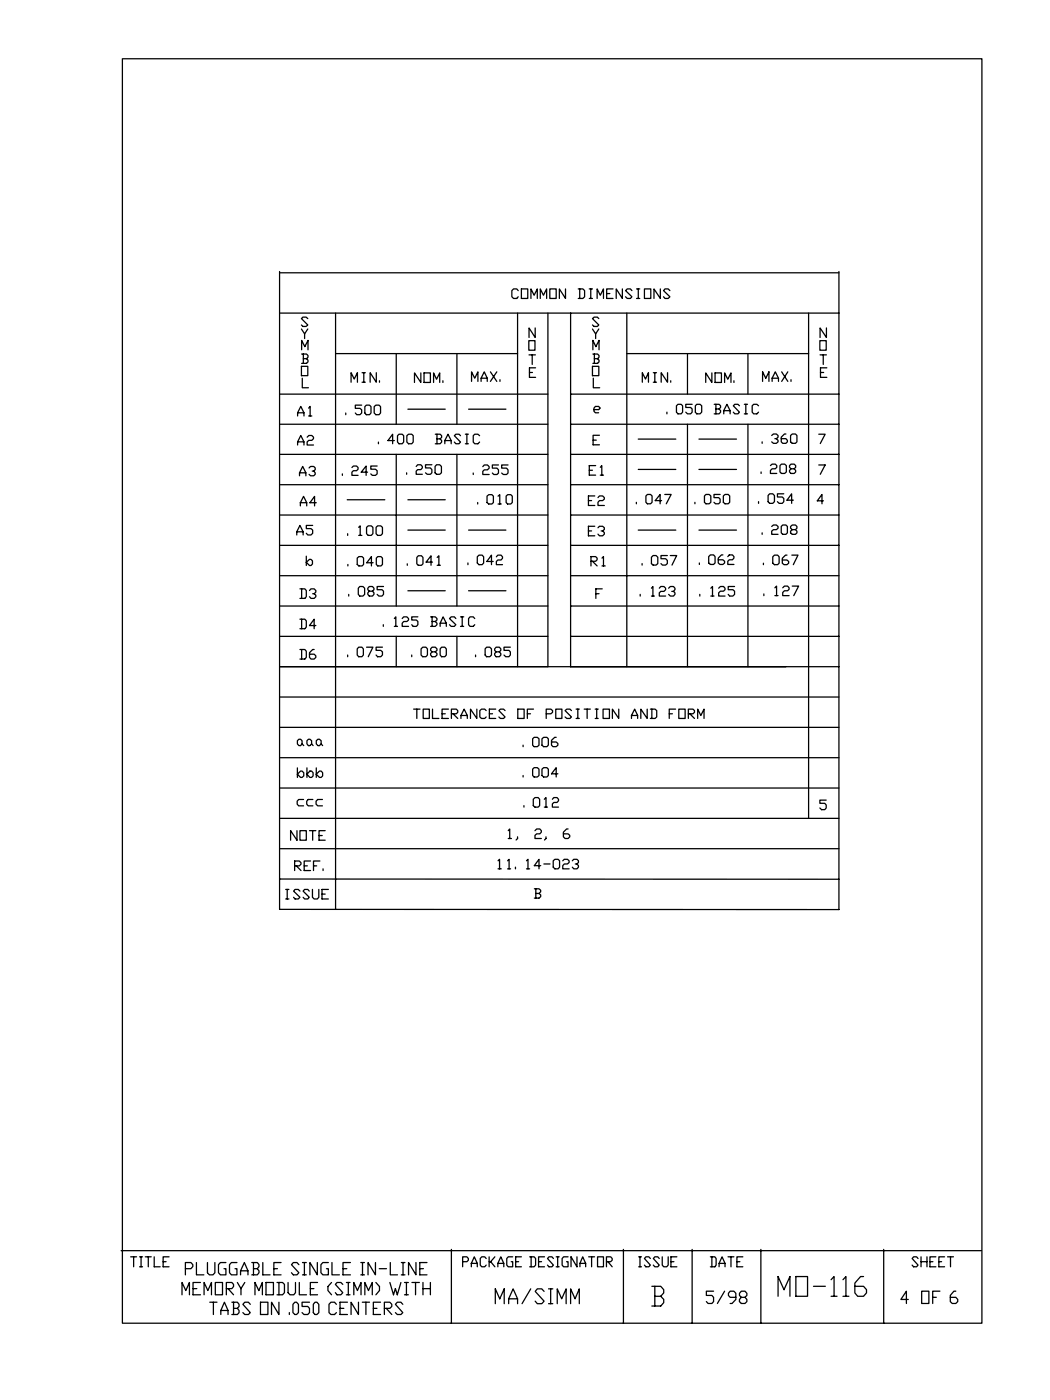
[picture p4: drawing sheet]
<svg xmlns="http://www.w3.org/2000/svg" width="210mm" height="279mm" viewBox="0 0 210 279" stroke-linecap="round" stroke-linejoin="round" font-family="sans-serif">
<g fill="none" stroke="#000" stroke-width=".25">
<path d="M24.4 11.7h171.6v252.4h-171.6zM55.8 54.4h111.6M55.8 54.2v127.3h111.6v-127.3M103.4 58l-.3-.3h-.6l-.3 .3v1.2l.3 .4h.6l.3-.4M104.1 57.7h1.2v1.9h-1.2zM106 59.6v-1.9l.6 1.2 .6-1.2v1.9M107.8 59.6v-1.9l.7 1.2 .6-1.2v1.9M109.7 57.7h1.3v1.9h-1.3zM112.9 57.7v1.9l-1.3-1.9v1.9M115.4 57.7h.9l.4 .3v1.2l-.4 .4h-.9M115.7 57.7v1.9M117.6 57.7h.6"/>
<path d="M117.6 59.6h.6M117.9 57.7v1.9M119.2 59.6v-1.9l.6 1.2 .6-1.2v1.9M121.1 58.6h.6M122.3 57.7h-1.2v1.9h1.2M124.2 57.7v1.9l-1.2-1.9v1.9M126.1 58l-.3-.3h-.6l-.4 .3 1.3 1.2-.3 .4h-.6l-.4-.4M127 57.7h.7M127 59.6h.7M127.4 57.7v1.9M128.6 57.7h1.3v1.9h-1.3zM131.8 57.7v1.9l-1.3-1.9v1.9"/>
<path d="M133.7 58l-.4-.3h-.6l-.3 .3 1.3 1.2-.4 .4h-.6l-.3-.4M55.8 62.5h111.6M55.8 78.7h53.5M60.2 65.7l.6 .9v1M60.2 73.1h1.2v1.9h-1.2zM60.2 70.7h1l.3 .3v.3l-.3 .3M60.2 69.8v-1.9l.6 1.3 .7-1.3v1.9M60.3 75.5v1.9h1.3M60.5 71.6h.7l.3 .3v.3l-.3 .3h-1M60.5 70.7v1.8M61.4 63.6l-.3-.3h-.6l-.3 .3 1.2 1.3-.3 .3h-.6l-.3-.3M61.4 65.7l-.6 .9"/>
<path d="M67 70.6h36.3M67 62.5v119M70.1 76.3v-1.9l.6 1.2 .6-1.2v1.9M72.3 74.4h.6M72.3 76.3h.6M72.6 74.4v1.9M75.1 74.4v1.9l-1.2-1.9v1.9M75.7 76v.3M79.1 70.6v14.1M84 74.4v1.9l-1.3-1.9v1.9M84.6 74.4h1.3v1.9h-1.3zM86.5 76.3v-1.9l.6 1.3 .7-1.3v1.9"/>
<path d="M88.4 76v.3M91.2 70.6v14.1M94.1 76.1v-1.9l.6 1.3 .7-1.3v1.9M96 76.1v-.6l.6-1.3 .6 1.3v.6M96 75.5h1.2M97.9 74.2l1.2 1.9M99.1 74.2l-1.2 1.9M99.8 75.8v.3M103.3 62.5v70.6M105.5 68h1.3v1.9h-1.3zM105.6 70.8h1.2M105.7 74.3h.6"/>
<path d="M106.2 70.8v1.9M106.8 65.4v2l-1.2-2v2M106.9 73.4h-1.2v1.9h1.2M109.3 62.5v70.6M113.9 78.7h53.5M113.9 62.5v70.6M118.2 65.7l.7 .9v1M118.2 73.1h1.3v1.9h-1.3zM118.3 70.7h1l.2 .3v.3l-.2 .3M118.3 69.8v-1.9l.6 1.3 .6-1.3v1.9M118.4 75.5v1.9h1.3M118.6 71.6h.7l.2 .3v.3l-.2 .3h-1"/>
<path d="M118.6 70.7v1.8M119.5 63.6l-.3-.3h-.6l-.4 .3 1.3 1.3-.3 .3h-.6l-.4-.3M119.5 65.7l-.6 .9M125.1 70.6h36.3M125.1 62.5v70.6M128.2 76.3v-1.9l.6 1.2 .6-1.2v1.9M130.4 74.4h.6M130.4 76.3h.6M130.7 74.4v1.9M133.2 74.4v1.9l-1.2-1.9v1.9M133.9 76v.3M137.2 70.6v8.1"/>
<path d="M142.1 74.4v1.9l-1.3-1.9v1.9M142.7 74.4h1.3v1.9h-1.3zM144.6 76.3v-1.9l.6 1.3 .7-1.3v1.9M146.5 76v.3M149.3 70.6v8.1M152.2 76.1v-1.9l.6 1.3 .7-1.3v1.9M154.1 75.5l.6-1.3 .7 1.3v.6M154.1 75.5h1.3M154.1 75.5v.6M156 74.2l1.2 1.9M157.2 74.2l-1.2 1.9M157.9 75.8v.3"/>
<path d="M161.4 62.5v100.8M163.6 68h1.3v1.9h-1.3zM163.7 70.8h1.2M163.7 74.3h.7M164.3 70.8v1.9M164.9 65.4v2l-1.2-2v2M165 73.4h-1.3v1.9h1.3M55.8 84.7h53.5M55.8 90.7h53.5M55.8 96.7h53.5M59.4 82.4l.6-1.3 .7 1.3v.6M59.4 88.2l.6-1.3 .7 1.3v.6"/>
<path d="M59.4 82.4v.6M59.4 88.2v.6M59.4 82.4h1.3M59.4 88.2h1.3M59.8 94.4l.6-1.3 .6 1.3v.6M59.8 94.4v.6M59.8 94.4h1.2M61.3 87.2l.3-.3h.6l.4 .3v.3l-.4 .4h-.6l-.3 .3v.6h1.3M61.6 81.4l.3-.3v1.9M61.6 83h.6M61.7 93.4l.3-.3h.6l.3 .3v.3l-.3 .3h-.3M62.6 94l.3 .4v.3l-.3 .3h-.6l-.3-.3"/>
<path d="M68.3 94.6v.3M69 82.4v.4M69.3 99.7h7.5M70.2 93.3l.3-.3h.7l.3 .3v.3l-.3 .3h-.7l-.3 .3v.7h1.3M72.2 80.9h-1.3v.6h.9l.4 .3v.6l-.4 .4h-.6l-.3-.4M72.8 81.2l.3-.3h.6l.3 .3v1.2l-.3 .4h-.6l-.3-.4zM73.4 94.2h-1.3l1-1.2v1.9M74.7 81.2l.3-.3h.6l.3 .3v1.2l-.3 .4h-.6l-.3-.4zM75.3 93h-1.3v.6h.9l.4 .3v.7l-.4 .3h-.6l-.3-.3M75.5 88.2v.4M78.7 87.9h-1.3l1-1.2v1.9M79.1 90.7v30.2"/>
<path d="M79.3 87l.3-.3h.7l.3 .3v1.2l-.3 .4h-.7l-.3-.4zM81.2 94.4v.3M81.2 87l.3-.3h.7l.3 .3v1.2l-.3 .4h-.7l-.3-.4zM81.4 81.7h7.5M81.4 99.7h7.5M83.1 93.1l.3-.3h.6l.3 .3v.3l-.3 .3h-.6l-.3 .3v.7h1.2M86.2 92.8h-1.3v.6h1l.3 .3v.7l-.3 .3h-.6l-.4-.3M86.9 86.7h.9l.3 .3v.3l-.3 .3M87.1 92.8h.7l.3 .3v1.3l-.3 .3h-.7l-.3-.3v-1.3zM87.2 87.6h.6l.3 .3v.3l-.3 .4h-.9M87.2 86.7v1.9M88.8 88.6v-.7l.6-1.2 .6 1.2v.7"/>
<path d="M88.8 87.9h1.2M91.2 90.7v30.2M91.9 87l-.3-.3h-.6l-.3 .3 1.2 1.2-.3 .4h-.6l-.3-.4M92.9 86.7h.6M92.9 88.6h.6M93.2 86.7v1.9M93.5 81.7h7.5M94.4 94.4v.3M95.7 87l-.3-.3h-.7l-.3 .3v1.2l.3 .4h.7l.3-.4M96.4 93.1l.2-.3h.7l.3 .3v.3l-.3 .4h-.7l-.2 .3v.6h1.2M97.2 99l.3-.3h.7l.3 .3v1.3l-.3 .3h-.7l-.3-.3zM99.4 99l.3-.3v1.9"/>
<path d="M99.5 92.8h-1.2v.6h.9l.3 .4v.6l-.3 .3h-.6l-.3-.3M101 99l.3-.3h.6l.3 .3v1.3l-.3 .3h-.6l-.3-.3zM101.4 92.8h-1.3v.6h1l.3 .4v.6l-.3 .3h-.6l-.4-.3M113.9 84.7h53.5M113.9 90.7h53.5M113.9 96.7h53.5M117.4 99.9h.7M117.6 93.9h.6M118.4 87.8h.6M118.5 81.7h1l.3-.3-.3-.3h-.7l-.3 .3v.7l.3 .3h.7M118.7 99h-1.3v1.9h1.3M118.9 92.9h-1.3v1.9h1.3"/>
<path d="M119.3 99.3l.3-.3h.7l.3 .3v.3l-.3 .3h-.7l-.3 .3v.7h1.3M119.6 86.9h-1.2v1.9h1.2M119.8 93.3l.3-.4v1.9M119.8 94.8h.6M127.4 93.7h7.5M127.4 87.6h7.5M129.2 98.7h.6l.3 .3v1.2l-.3 .3h-.6l-.3-.3v-1.2zM132 99.9h-1.2l.9-1.2v1.8M132.7 98.7h1.2l-.9 1.8M133.1 82.3v.3M135.3 80.7h.6l.3 .3v1.3l-.3 .3h-.6l-.3-.3v-1.3zM137.2 84.7v48.4"/>
<path d="M138.1 80.7h-1.2v.6h.9l.3 .3v.7l-.3 .3h-.6l-.3-.3M139.1 80.7h.6l.3 .3v1.3l-.3 .3h-.6l-.3-.3v-1.3zM139.5 93.7h7.5M139.5 87.6h7.5M140.9 98.7h.6l.4 .3v1.2l-.4 .3h-.6l-.3-.3v-1.2zM142.5 80.7h1l.3 .3v.3l-.3 .3M142.9 81.6h.6l.3 .4v.3l-.3 .3h-1M142.9 80.7v1.9M143.7 98.7h-1.2v.6h.9l.3 .3v.6l-.3 .3h-.6l-.3-.3M144.4 99l.3-.3h.6l.3 .3v1.2l-.3 .3h-.6l-.3-.3zM144.4 82.6v-.6l.7-1.3 .6 1.3v.6M144.4 82h1.3"/>
<path d="M147.6 81l-.3-.3h-.7l-.3 .3 1.3 1.3-.3 .3h-.7l-.3-.3M148.5 80.7h.7M148.5 82.6h.7M148.8 80.7v1.9M149.3 84.7v48.4M151.4 81l-.4-.3h-.6l-.3 .3v1.3l.3 .3h.6l.4-.3M151.9 94.2v.3M152.1 88.2v.3M153.6 98.6h.6l.4 .3v1.2l-.4 .4h-.6l-.3-.4v-1.2zM153.8 92.9l.3-.3h.6l.3 .3v.4l-.3 .3h-.6l-.3 .3v.6h1.2M154 86.9l.3-.3h.6l.4 .3v.3l-.4 .3h-.3M154.9 87.5l.4 .4v.3l-.4 .3h-.6l-.3-.3"/>
<path d="M156 92.6h.6l.3 .3v1.3l-.3 .3h-.6l-.3-.3v-1.3zM156.4 98.6h-1.2v.6h.9l.3 .3v.6l-.3 .4h-.6l-.3-.4M156.8 86.6h-.3l-.6 .6v1l.3 .3h.6l.3-.3v-.3l-.3-.4h-.9M157.8 86.9l.3-.3h.6l.3 .3v1.3l-.3 .3h-.6l-.3-.3zM157.9 93.6l-.3-.3v-.4l.3-.3h.6l.3 .3v.4l-.3 .3h-.6l-.3 .3v.3l.3 .3h.6l.3-.3v-.3l-.3-.3M158.3 99.8h-1.2l.9-1.2v1.9M163.4 86.7h1.3l-1 1.8M163.4 92.8h1.3l-1 1.9M164.3 99.9h-1.2l.9-1.2v1.8M55.8 102.8h53.5M55.8 108.8h53.5M55.8 114.9h53.5"/>
<path d="M59.2 106.1l.7-1.2 .6 1.2v.7M59.2 106.1v.7M59.2 106.1h1.3M59.9 117.5h.9l.3 .4v1.2l-.3 .3h-.9M59.9 100.3l.7-1.2 .6 1.2v.7M59.9 100.3v.7M59.9 100.3h1.3M60.2 117.5v1.9M61.1 112.2l.7-.6h.3l.3 .3v.7l-.3 .3h-.3zM61.1 111v1.9M61.8 117.9l.3-.4h.6l.3 .4v.3l-.3 .3h-.3M62.4 104.9h-1.3v.6h1l.3 .3v.6l-.3 .4h-.7l-.3-.4"/>
<path d="M62.7 118.5l.3 .3v.3l-.3 .3h-.6l-.3-.3M63.1 100.3h-1.3l1-1.2v1.9M69.4 106.5v.3M69.4 112.6v.3M69.6 118.6v.4M71.3 111.4l.3-.3h.7l.3 .3v1.2l-.3 .3h-.7l-.3-.3zM71.6 105.2l.3-.3v1.9M71.6 106.8h.6M71.8 117.1h.6l.4 .3v1.2l-.4 .4h-.6l-.3-.4v-1.2zM73.2 105.2l.3-.3h.6l.3 .3v1.3l-.3 .3h-.6l-.3-.3zM73.7 118l-.3-.3v-.3l.3-.3h.6l.3 .3v.3l-.3 .3h-.6l-.3 .3v.3l.3 .4h.6l.3-.4v-.3l-.3-.3M74.5 112.3h-1.3l.9-1.2v1.8"/>
<path d="M75.1 105.2l.3-.3h.6l.3 .3v1.3l-.3 .3h-.6l-.3-.3zM75.1 111.4l.3-.3h.6l.3 .3v1.2l-.3 .3h-.6l-.3-.3zM76.5 117.1h-1.2v.6h.9l.3 .3v.6l-.3 .4h-.6l-.3-.4M81.3 112.5v.3M81.4 105.8h7.5M81.4 117.9h7.5M83.5 110.9h.6l.3 .4v1.2l-.3 .3h-.6l-.3-.3v-1.2zM86.3 112.2h-1.3l1-1.3v1.9M87.2 111.3l.4-.4v1.9M87.2 112.8h.7M93.4 112.4v.3M93.5 105.8h7.5"/>
<path d="M93.5 117.9h7.5M95.2 111.1l.4-.3h.6l.3 .3v1.3l-.3 .3h-.6l-.4-.3zM95.3 100.3v.3M98.4 112.1h-1.2l.9-1.3v1.9M99.1 111.1l.3-.3h.6l.3 .3v.3l-.3 .4h-.6l-.3 .3v.6h1.2M99.4 100.6h.6M113.9 102.8h53.5M113.9 108.8h53.5M113.9 114.9h53.5M117.4 106h.7M117.9 112h1l.3-.3v-.3l-.3-.3h-1v1.8M118.2 112l1 .9"/>
<path d="M118.7 105h-1.3v1.9h1.3M118.9 118.5h.6M119.3 105.3l.3-.3h.7l.3 .3v.4l-.3 .3h-.3M120.1 111.4l.3-.3v1.8M120.1 112.9h.7M120.2 117.5h-1.3v1.9M120.3 106l.3 .3v.3l-.3 .3h-.7l-.3-.3M127 100.2v.3M127.4 105.8h7.5M127.8 118.6v.4M128.1 112.5v.3M130 111.2l.3-.3h.6l.4 .3v1.3l-.4 .3h-.6l-.3-.3z"/>
<path d="M130 117.4l.3-.3v1.9M130 119h.6M131.6 117.4l.3-.3h.6l.3 .3v.3l-.3 .3h-.6l-.3 .3v.7h1.2M133.2 110.9h-1.3v.6h.9l.4 .3v.7l-.4 .3h-.6l-.3-.3M133.4 117.4l.4-.3h.6l.3 .3v.3l-.3 .3h-.3M133.8 110.9h1.2l-.9 1.9M134.4 118l.3 .3v.3l-.3 .4h-.6l-.4-.4M138.7 100.2v.3M139.5 105.8h7.5M139.6 112.4v.2M139.7 118.6v.4M141.4 111.1l.4-.4h.6l.3 .4v1.3l-.3 .2h-.6l-.4-.2z"/>
<path d="M141.9 117.4l.3-.3v1.9M141.9 119h.6M143.4 117.4l.4-.3h.6l.3 .3v.3l-.3 .3h-.6l-.4 .3v.7h1.3M144.3 110.7h-.3l-.7 .7v1l.4 .2h.6l.3-.2v-.4l-.3-.3h-1M145.2 111.1l.3-.4h.7l.3 .4v.3l-.3 .3h-.7l-.3 .3v.6h1.3M146.6 117.1h-1.3v.6h1l.3 .3v.6l-.3 .4h-.7l-.3-.4M151.4 100.1v.4M152.1 106.3v.3M152.4 112.4v.3M152.4 118.5v.4M154 105.1l.3-.3h.6l.4 .3v.3l-.4 .3h-.6l-.3 .3v.6h1.3M154.2 111.1l.4-.3h.6l.3 .3v1.3l-.3 .3h-.6l-.4-.3z"/>
<path d="M154.6 117.3l.4-.3v1.9M154.6 118.9h.7M155.9 105.1l.3-.3h.6l.3 .3v1.2l-.3 .3h-.6l-.3-.3zM156.2 117.3l.3-.3h.7l.3 .3v.3l-.3 .3h-.7l-.3 .3v.7h1.3M157.1 110.8h-.3l-.7 .6v1l.4 .3h.6l.3-.3v-.3l-.3-.3h-1M158 110.8h1.3l-1 1.9M158.1 105.7l-.3-.3v-.3l.3-.3h.6l.3 .3v.3l-.3 .3h-.6l-.3 .3v.3l.3 .3h.6l.3-.3v-.3l-.3-.3M158.1 117h1.3l-1 1.9M55.8 120.9h53.5M55.8 133.1h111.6M55.8 139.1h111.6M55.8 127h53.5"/>
<path d="M59.9 123.6h.9l.3 .3v1.2l-.3 .4h-.9M59.9 129.6h.9l.3 .4v1.2l-.3 .3h-.9M60.2 123.6v1.9M60.2 129.6v1.9M62.7 129.6h-.3l-.6 .7v.9l.3 .3h.6l.3-.3v-.3l-.3-.3h-.9M63 124.8h-1.2l.9-1.2v1.9M69.4 130.7v.4M71.6 129.2h.6l.3 .3v1.2l-.3 .4h-.6l-.3-.4v-1.2zM73.2 129.2h1.2l-.9 1.9M76.3 129.2h-1.2v.6h.9l.3 .3v.6l-.3 .4h-.6l-.3-.4M76.5 124.7v.3M78.7 123.4l.3-.3v1.9"/>
<path d="M78.7 125h.6M79.1 127v6.1M80.3 123.4l.3-.3h.6l.3 .3v.3l-.3 .3h-.6l-.3 .4v.6h1.2M82.2 130.7v.4M83.4 123.1h-1.2v.6h.9l.3 .3v.7l-.3 .3h-.6l-.3-.3M84 129.5l.4-.3h.6l.3 .3v1.2l-.3 .4h-.6l-.4-.4zM85.9 123.1h1l.3 .3v.3l-.3 .3M86.2 124h.7l.3 .4v.3l-.3 .3h-1M86.2 130.1l-.3-.3v-.3l.3-.3h.7l.3 .3v.3l-.3 .3h-.7l-.3 .3v.3l.3 .4h.7l.3-.4v-.3l-.3-.3M86.2 123.1v1.9M87.8 125v-.6l.6-1.3 .7 1.3v.6M87.8 124.4h1.3"/>
<path d="M88.1 129.2h.7l.3 .3v1.2l-.3 .4h-.7l-.3-.4v-1.2zM91 123.4l-.3-.3h-.7l-.3 .3 1.3 1.3-.3 .3h-.7l-.3-.3M91.2 127v6.1M91.9 125h.6M91.9 123.1h.6M92.2 123.1v1.9M94.7 123.4l-.3-.3h-.6l-.3 .3v1.3l.3 .3h.6l.3-.3M94.9 130.7v.4M97.1 129.2h.6l.4 .3v1.2l-.4 .4h-.6l-.3-.4v-1.2zM99 130.1l-.3-.3v-.3l.3-.3h.7l.2 .3v.3l-.2 .3h-.7l-.3 .3v.3l.3 .4h.7l.2-.4v-.3l-.2-.3M101.9 129.2h-1.3v.6h1l.3 .3v.6l-.3 .4h-.7l-.3-.4M113.9 120.9h53.5"/>
<path d="M113.9 127h53.5M55.8 157.3h111.6M55.8 145.2h111.6M55.8 151.2h111.6M59.4 154.5l.6-.6h.3l.3 .3v.7l-.3 .3h-.3zM59.4 153.2v2M59.6 147.5h.4l.3 .3v.7l-.3 .3h-.4l-.2-.3v-.7zM60.3 148.5l.3 .3M60.6 159.6h-1l-.3 .3v.6l.3 .3h1M61.3 147.8l.3-.3h.2l.4 .3v.7l-.4 .3h-.2l-.3-.3zM61.3 153.2v2M61.8 153.9h.4l.3 .3v.7l-.3 .3h-.4l-.5-.7z"/>
<path d="M62.2 148.5l.3 .3M62.4 159.6h-.9l-.3 .3v.6l.3 .3h.9M63.1 147.8l.4-.3h.3l.3 .3v.7l-.3 .3h-.3l-.4-.3zM63.1 154.5l.7-.6h.3l.3 .3v.7l-.3 .3h-.3zM63.1 153.2v2M64.1 148.5l.3 .3M64.3 159.6h-.9l-.3 .3v.6l.3 .3h.9M82.5 141.5h1.3M83.2 141.5v1.9M84.5 141.5h1.2v1.9h-1.2zM86.3 141.5v1.9h1.3M88.2 142.5h.7"/>
<path d="M89.5 141.5h-1.3v1.9h1.3M90.1 142.5h1l.3-.3v-.4l-.3-.3h-1v1.9M90.4 142.5l1 .9M92 143.4v-.6l.6-1.3 .7 1.3v.6M92 142.8h1.3M95.2 141.5v1.9l-1.3-1.9v1.9M97 141.8l-.3-.3h-.6l-.3 .3v1.3l.3 .3h.6l.3-.3M97.7 142.5h.6M98.9 141.5h-1.2v1.9h1.2M100.8 141.8l-.3-.3h-.6l-.3 .3 1.2 1.3-.3 .3h-.6l-.3-.3M103.3 141.5h1.3v1.9h-1.3zM104.4 148.7v.3"/>
<path d="M104.4 154.8v.3M105.2 142.5h.7M106.3 147.4l.3-.2h.6l.4 .2v1.3l-.4 .3h-.6l-.3-.3zM106.3 153.5l.3-.3h.6l.4 .3v1.3l-.4 .3h-.6l-.3-.3zM106.4 159.5l.4-.3h.6l.3 .3v1.3l-.3 .3h-.6l-.4-.3zM106.5 141.5h-1.3v1.9M108.2 147.4l.3-.2h.6l.3 .2v1.3l-.3 .3h-.6l-.3-.3zM108.2 153.5l.3-.3h.6l.3 .3v1.3l-.3 .3h-.6l-.3-.3zM108.6 159.5l.4-.3v1.9M109 142.5h.9l.4-.3v-.4l-.4-.3h-.9v1.9M110.2 159.5l.3-.3h.7l.3 .3v.3l-.3 .3h-.7l-.3 .3v.7h1.3M110.9 141.5h1.2v1.9h-1.2z"/>
<path d="M111 147.2h-.3l-.6 .5v1l.3 .3h.6l.3-.3v-.3l-.3-.3h-.9M111.3 154.4h-1.2l.9-1.2v1.9M114 141.8l-.3-.3h-.6l-.3 .3 1.2 1.3-.3 .3h-.6l-.3-.3M115 141.5h.6M115 143.4h.6M115.3 141.5v1.9M116.6 141.5h1.2M117.2 141.5v1.9M118.8 141.5h.6M118.8 143.4h.6M119.1 141.5v1.9M120.4 141.5h1.2v1.9h-1.2z"/>
<path d="M123.5 141.5v1.9l-1.3-1.9v1.9M126 142.8l.7-1.3 .6 1.3v.6M126 142.8h1.3M126 142.8v.6M129.2 141.5v1.9l-1.3-1.9v1.9M129.8 141.5h.9l.4 .3v1.3l-.4 .3h-.9M130.1 141.5v1.9M133.6 142.5h.6M134.8 141.5h-1.2v1.9M135.5 141.5h1.2v1.9h-1.2zM137.4 142.5h.9l.3-.3v-.4l-.3-.3h-.9v1.9M137.7 142.5l.9 .9"/>
<path d="M139.2 143.4v-1.9l.7 1.3 .6-1.3v1.9M164.9 159.7h-1.3v.6h1l.3 .4v.5l-.3 .4h-.6l-.4-.4M55.8 169.4h111.6M55.8 163.3h111.6M55.8 175.4l111.6 .1M57 177.5h.7M57 179.4h.7M57.3 177.5v1.9M58.8 172.8h.9l.4-.3v-.3l-.4-.4h-.9v1.9M59.1 172.8l1 .9M59.3 165.8v1.9l-1.3-1.9v1.9M59.9 165.8h1.2v1.9h-1.2z"/>
<path d="M59.9 177.8l-.4-.3h-.6l-.3 .3 1.3 1.3-.4 .3h-.6l-.3-.3M60.7 172.8h.6M61.7 177.8l-.3-.3h-.6l-.3 .3 1.2 1.3-.3 .3h-.6l-.3-.3M61.8 165.8h1.2M62 171.8h-1.3v1.9h1.3M62.4 177.5v1.6l.3 .3h.6l.3-.3v-1.6M62.4 165.8v1.9M62.6 172.8h.6M63.7 166.8h.6M63.8 171.8h-1.2v1.9M64.3 178.4h.6M64.5 173.4v.3"/>
<path d="M64.9 165.8h-1.2v1.9h1.2M65.5 177.5h-1.2v1.9h1.2M99.4 171.8l.3-.3v1.9M99.4 173.4h.6M101.3 171.8l.3-.3v1.9M101.3 173.4h.6M101.4 165.8l.3-.4v1.9M101.4 167.3h.7M102.9 173.1v.3M103.3 167v.3l-.3 .3M104.6 160.8v.3M105.1 171.8l.3-.3v1.9"/>
<path d="M105.1 173.4h.6M106.6 177.4h1l.3 .3v.3l-.3 .3M106.8 165.8l.3-.4h.6l.3 .4v.3l-.3 .3h-.6l-.3 .3v.6h1.2M106.9 178.3h.7l.3 .3v.3l-.3 .3h-1M106.9 177.4v1.8M107.9 172.8h-1.3l1-1.3v1.9M108.5 172.4h1.3M108.6 161.1h.7M109 167v.3l-.3 .3M110.4 171.8l.3-.3h.7l.3 .3v1.3l-.3 .3h-.7l-.3-.3zM112.3 171.8l.3-.3h.6l.4 .3v.3l-.4 .3h-.6l-.3 .4v.6h1.3M113.4 165.4h-.3l-.7 .7v.9l.4 .3h.6l.3-.3v-.3l-.3-.3h-1"/>
<path d="M114.2 171.8l.3-.3h.6l.3 .3v.3l-.3 .3h-.3M115.1 172.4l.3 .4v.3l-.3 .3h-.6l-.3-.3M24.2 249.6h171.5M26.1 250.8h1.2M26.7 250.8v2M27.9 252.8h.5M27.9 250.8h.5M28.2 250.8v2M29 250.8h1.2M29.6 250.8v2M30.8 250.8v2h1.2M32.6 251.8h.5"/>
<path d="M33.7 250.8h-1.1v2h1.1M36.3 258.4v-2.5l.8 1.7 .7-1.7v2.5M37 253.2h1.1l.4-.4v-.4l-.4-.4h-1.1v2.4M38.5 257.2h.8M39.2 252v2.4h1.5M40 255.9h-1.5v2.5h1.5M40.7 258.4v-2.5l.8 1.7 .7-1.7v2.5M41.4 252v2l.4 .4h.7l.4-.4v-2M41.9 259.9h1.4M42.6 259.9v2.4M43 255.9h1.4v2.5h-1.4zM45.1 252h-1.1l-.4 .4v1.6l.4 .4h1.1v-1.2h-.4"/>
<path d="M45.2 257.2h1.1l.3-.4v-.5l-.3-.4h-1.1v2.5M45.5 257.2l1.1 1.2M46.3 259.9h1.1l.3 .4v.4l-.3 .4M46.6 259.9v2.4M47.3 252h-1.1l-.4 .4v1.6l.4 .4h1.1v-1.2h-.4M47.4 255.9l.7 1.3M48 253.6l.8-1.6 .7 1.6v.8M48 253.6v.8M48 253.6h1.5M48.1 257.2v1.2M48.9 255.9l-.8 1.3M50.2 252h1.2l.3 .4v.4l-.3 .4"/>
<path d="M50.6 253.2h.8l.3 .4v.4l-.3 .4h-1.2M50.6 252v2.4M50.9 258.4v-2.5l.7 1.7 .8-1.7v2.5M52 259.9h1.5v2.4h-1.5zM52.5 252v2.4h1.4M53.1 255.9h1.5v2.5h-1.5zM54.7 253.2h.7M55.3 255.9h1.1l.4 .4v1.7l-.4 .4h-1.1M55.7 259.9v2.4l-1.5-2.4v2.4M55.7 255.9v2.5M56.1 252h-1.4v2.4h1.4M57.5 255.9v2.1l.4 .4h.7l.4-.4v-2.1"/>
<path d="M58.8 259.9h.4l.4 .4v1.7l-.4 .3h-.4l-.3-.3v-1.7zM59.6 252.4l-.3-.4h-.8l-.3 .4 1.4 1.6-.3 .4h-.8l-.3-.4M59.7 255.9v2.5h1.5M60.4 254.4h.7M60.4 252h.7M60.7 252v2.4M61.8 259.9h-1.5v.8h1.1l.4 .4v.9l-.4 .3h-.7l-.4-.3M61.9 257.2h.8M62.9 259.9h.3l.4 .4v1.7l-.4 .3h-.3l-.4-.3v-1.7zM63.3 252v2.4l-1.5-2.4v2.4M63.4 255.9h-1.5v2.5h1.5M65.5 252h-1.1l-.3 .4v1.6l.3 .4h1.1v-1.2h-.3"/>
<path d="M66.2 255.9l-.8 .9v.8l.8 .8M66.3 252v2.4h1.4M68.4 256.3l-.4-.4h-.7l-.4 .4 1.5 1.7-.4 .4h-.7l-.4-.4M68.5 253.2h.7M69.1 258.4h.7M69.1 255.9h.7M69.3 259.9h-1.4v2.4h1.4M69.5 255.9v2.5M69.9 252h-1.4v2.4h1.4M70.6 258.4v-2.5l.7 1.7 .8-1.7v2.5M71.5 259.9v2.4l-1.4-2.4v2.4M72 254.4h.7"/>
<path d="M72 252h.7M72.3 259.9h1.4M72.3 252v2.4M72.8 258.4v-2.5l.7 1.7 .8-1.7v2.5M73 259.9v2.4M74.9 252v2.4l-1.5-2.4v2.4M75 255.9l.7 .9v.8l-.7 .8M75.7 253.2h1.4M75.9 259.9h-1.4v2.4h1.4M77.8 255.9l.7 2.5 .4-1.2 .4 1.2 .7-2.5M77.9 252v2.4h1.4M80.1 254.4h.7"/>
<path d="M80.1 252h.7M80.4 252v2.4M80.7 258.4h.8M80.7 255.9h.8M81.1 255.9v2.5M82.2 255.9h1.5M82.9 255.9v2.5M83 252v2.4l-1.5-2.4v2.4M83.8 253.2h.7M84.4 257.2h1.5M84.4 255.9v2.5M85.2 252h-1.4v2.4h1.4"/>
<path d="M85.9 255.9v2.5M90.1 249.3v14.8M92.3 251.8h.9l.3-.3v-.3l-.3-.4h-.9v2M94.1 252.1l.6-1.3 .5 1.3v.7M94.1 252.1h1.1M94.1 252.1v.7M97 251.2l-.3-.4h-.6l-.3 .4v1.3l.3 .3h.6l.3-.3M97.6 251.8h.3M97.6 250.8v2M97.9 251.8l.9 1M98.8 250.8l-.9 1M99.4 252.8v-.7l.5-1.3 .6 1.3v.7"/>
<path d="M99.4 252.1h1.1M101.5 259.2l.9-2 .9 2v1M101.5 259.2v1M101.5 259.2h1.8M102.3 250.8h-.9l-.3 .4v1.3l.3 .3h.9v-1h-.3M102.9 251.8h.6M104.1 250.8h-1.2v2h1.2M105.7 250.8h.9l.3 .4v1.3l-.3 .3h-.9M105.9 257.2l-1.7 3M106 250.8v2M107.5 251.8h.6M108.6 257.7l-.5-.5h-.9l-.4 .5 1.8 2-.5 .5h-.9l-.4-.5"/>
<path d="M108.7 250.8h-1.2v2h1.2M109.5 257.2h.8M109.9 257.2v3M110.4 251.2l-.2-.4h-.6l-.3 .4 1.1 1.3-.2 .3h-.6l-.3-.3M111 252.8h.6M111 250.8h.6M111.3 250.8v2M113.4 250.8h-.9l-.3 .4v1.3l.3 .3h.9v-1h-.3M115.1 250.8v2l-1.1-2v2M115.7 252.8v-.7l.6-1.3 .6 1.3v.7M115.7 252.1h1.2M117.5 250.8h1.2"/>
<path d="M118.1 250.8v2M119.3 250.8h1.1v2h-1.1zM121 251.8h.9l.3-.3v-.3l-.3-.4h-.9v2M121.3 251.8l.9 1M124.4 249.3v14.8M127.5 252.8h.5M127.5 250.8h.5M127.7 250.8v2M129.8 251.2l-.3-.4h-.6l-.3 .4 1.2 1.3-.3 .3h-.6l-.3-.3M130.1 256.7h1.8l.6 .7v.6l-.6 .7M130.7 258.7h1.2l.6 .6v.7l-.6 .6h-1.8M130.7 256.7v3.9"/>
<path d="M131.6 251.2l-.3-.4h-.6l-.3 .4 1.2 1.3-.3 .3h-.6l-.3-.3M132.2 250.8v1.7l.3 .3h.6l.2-.3v-1.7M133.9 251.8h.6M135.1 250.8h-1.2v2h1.2M138.1 249.3v14.8M141.8 250.8h.9l.2 .4v1.3l-.2 .3h-.9M142.1 250.8v2M142.4 257.7h-1.4v.8h1.1l.3 .4v.9l-.3 .3h-.8l-.3-.3M143.5 252.8v-.7l.6-1.3 .6 1.3v.7M143.5 252.1h1.2M144.6 257.7l-1.4 2.4M145.3 250.8h1.2"/>
<path d="M145.9 250.8v2M146.9 258.9h-1.2l-.3-.4v-.4l.3-.4h.8l.4 .4v1.2l-.8 .8h-.4M147.1 251.8h.6M148 258.9l-.4-.4v-.4l.4-.4h.7l.4 .4v.4l-.4 .4h-.7l-.4 .4v.5l.4 .3h.7l.4-.3v-.5l-.4-.4M148.3 250.8h-1.2v2h1.2M151.8 249.3v14.8M155.3 258.7v-3.9l1.2 2.6 1.1-2.6v3.9M158.8 254.8h2.4v3.9h-2.4zM162.3 256.7h2.4M165.9 255.4l.6-.6v3.9M165.9 258.7h1.1M168.2 255.4l.6-.6v3.9"/>
<path d="M168.2 258.7h1.2M172.3 254.8h-.6l-1.1 1.3v1.9l.6 .7h1.1l.6-.7v-.6l-.6-.7h-1.7M176.4 249.3v14.8M181.3 259.3h-1.5l1.1-1.6v2.4M183.2 251.2l-.3-.4h-.6l-.3 .4 1.2 1.3-.3 .3h-.6l-.3-.3M183.8 250.8v2M183.8 251.8h1.2M183.9 257.7h1.5v2.4h-1.5zM185 250.8v2M185.6 251.8h.6M186.1 258.9h.8M186.8 250.8h-1.2v2h1.2"/>
<path d="M187.4 251.8h.5M187.6 257.7h-1.5v2.4M188.5 250.8h-1.1v2h1.1M189.1 250.8h1.2M189.7 250.8v2M190.8 257.7h-.4l-.7 .8v1.3l.3 .3h.8l.3-.3v-.5l-.3-.4h-1.1M44.1 262.3v-.8l.7-1.6 .7 1.6v.8M44.1 261.5h1.4M46.6 261.1h.8l.3 .4v.5l-.3 .3h-1.1M50 260.3l-.4-.4h-.7l-.4 .4 1.5 1.7-.4 .3h-.7l-.4-.3M57.7 262v.3M67.1 260.3l-.3-.4h-.8l-.3 .4v1.7l.3 .3h.8l.3-.3"/>
<path d="M67.9 261.1h.7M74.5 261.1h.7M76.7 261.1h1.1l.4-.4v-.4l-.4-.4h-1.1v2.4M77.1 261.1l1.1 1.2M80.4 260.3l-.4-.4h-.7l-.4 .4 1.5 1.7-.4 .3h-.7l-.4-.3M98.8 260.2v-3l.9 2 .9-2v3M109.5 260.2h.8M111.2 260.2v-3l.9 2 .9-2v3M113.9 260.2v-3l.9 2 .8-2v3"/>
</g>
</svg>
